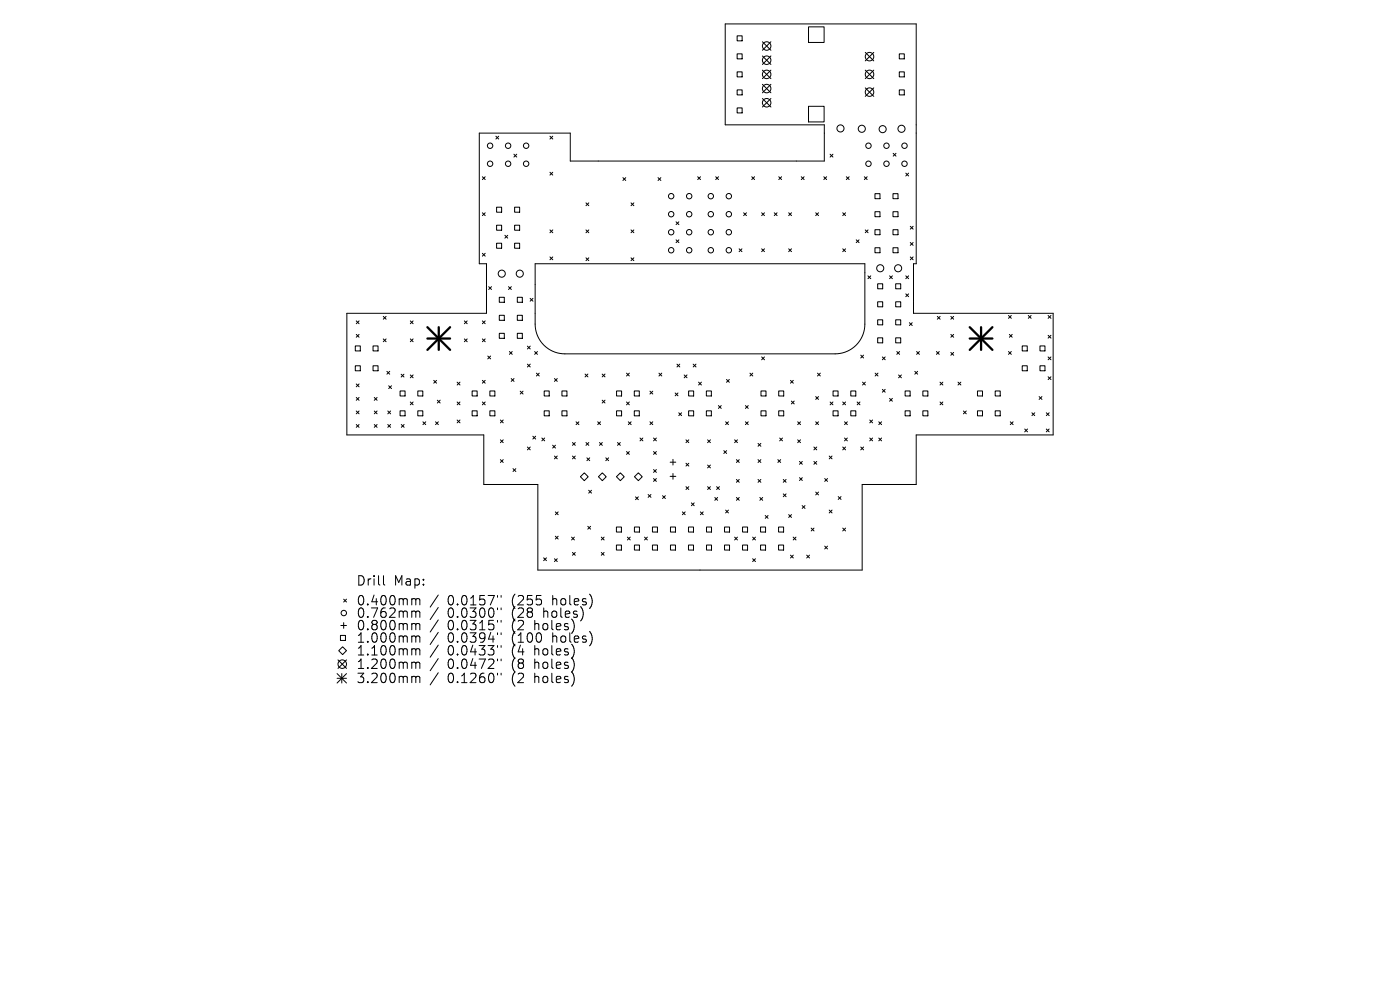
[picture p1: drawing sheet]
<svg xmlns="http://www.w3.org/2000/svg" width="297mm" height="210mm" viewBox="0 0 297 210" stroke-linecap="round" stroke-linejoin="round" font-family="sans-serif">
<defs><g id="words">
<g font-size="2.8">
<text x="75.5" y="124.5">Drill</text>
<text x="83.5" y="124.5">Map:</text>
<text x="75.5" y="128.7">0.400mm</text>
<text x="75.5" y="131.3">0.762mm</text>
<text x="95" y="128.7">0.0157&quot;</text>
<text x="95" y="131.3">0.0300&quot;</text>
<text x="108.7" y="128.7">(255</text>
<text x="108.7" y="131.3">(28</text>
<text x="115.5" y="131.3">holes)</text>
<text x="117.5" y="128.7">holes)</text>
<text x="75.5" y="134">0.800mm</text>
<text x="75.5" y="136.6">1.000mm</text>
<text x="95" y="134">0.0315&quot;</text>
<text x="95" y="136.6">0.0394&quot;</text>
<text x="108.7" y="134">(2</text>
<text x="108.7" y="136.6">(100</text>
<text x="113.6" y="134">holes)</text>
<text x="117.5" y="136.6">holes)</text>
<text x="75.5" y="139.3">1.100mm</text>
<text x="75.5" y="142.2">1.200mm</text>
<text x="95" y="139.3">0.0433&quot;</text>
<text x="95" y="142.2">0.0472&quot;</text>
<text x="108.7" y="139.3">(4</text>
<text x="108.7" y="142.2">(8</text>
<text x="113.6" y="139.3">holes)</text>
<text x="113.6" y="142.2">holes)</text>
<text x="75.5" y="145.2">3.200mm</text>
<text x="95" y="145.2">0.1260&quot;</text>
<text x="108.7" y="145.2">(2</text>
<text x="113.6" y="145.2">holes)</text>
</g>
</g></defs>
<g fill="none" stroke="#000" stroke-width=".21">
<path d="M156.4 7.6h1v1.1h-1zM156.4 11.4h1v1.1h-1zM156.4 15.2h1v1.1h-1zM156.4 19.1h1v1h-1zM161.7 14.9l1.8 1.8M161.7 8.9l1.8 1.8M161.7 11.9l1.8 1.8M161.7 17.9l1.8 1.8M163.5 8.9l-1.8 1.8M163.5 11.9l-1.8 1.8M163.5 14.9l-1.8 1.8M163.5 17.9l-1.8 1.8"/>
<path d="M171.5 5.7h3.3v3.3h-3.3zM183.6 11.1l1.8 1.8M183.6 14.9l1.8 1.8M183.6 18.6l1.8 1.8M185.4 11.1l-1.8 1.8M185.4 14.9l-1.8 1.8M185.4 18.6l-1.8 1.8M190.8 11.4h1v1.1h-1zM190.8 15.2h1v1.1h-1zM190.8 19.1h1v1h-1zM101.7 28.2h19.3v6h53.9v-7.7h-21v-21.4h40.5v50.9h-.6v10.5h29.6v25.8h-29v10.5h-11.5v18.1h-68.8v-18.1h-11.5v-10.5h-29v-25.8h29.6v-10.5h-1.5zM102.3 37.5l.6 .6"/>
<path d="M102.9 37.5l-.6 .6M105.2 28.9l.6 .6M105.8 28.9l-.6 .6M109 32.7l.6 .6M109.6 32.7l-.6 .6M116.7 28.9l.6 .6M116.7 36.5l.6 .6M117.3 36.5l-.6 .6M117.3 28.9l-.6 .6M132.1 37.7l.6 .6M132.7 37.7l-.6 .6M139.6 37.7l.6 .6"/>
<path d="M140.2 37.7l-.6 .6M148 37.5l.6 .6M148.6 37.5l-.6 .6M151.8 37.5l.6 .6M152.4 37.5l-.6 .6M156.4 22.9h1v1.1h-1zM159.5 37.5l.6 .6M160.1 37.5l-.6 .6M161.7 20.9l1.8 1.8M163.5 20.9l-1.8 1.8M165.2 37.5l.6 .6M165.8 37.5l-.6 .6"/>
<path d="M170 37.5l.6 .6M170.6 37.5l-.6 .6M171.5 22.6h3.3v3.3h-3.3zM174.8 37.5l.6 .6M175.4 37.5l-.6 .6M176.1 32.7l.6 .6M176.7 32.7l-.6 .6M179.5 37.5l.6 .6M180.1 37.5l-.6 .6M183.4 37.5l.6 .6M184 37.5l-.6 .6M189.5 32.5l.6 .6"/>
<path d="M190.1 32.5l-.6 .6M192.2 36.7l.6 .6M192.8 36.7l-.6 .6M102.3 45.1l.6 .6M102.3 53.7l.6 .6M102.9 45.1l-.6 .6M102.9 53.7l-.6 .6M105.4 44h1v1h-1zM105.4 47.8h1v1h-1zM105.4 51.6h1v1.1h-1zM107.1 49.9l.6 .6M107.7 49.9l-.6 .6"/>
<path d="M109.2 44h1v1h-1zM109.2 47.8h1v1h-1zM109.2 51.6h1v1.1h-1zM113.5 56h70v12.8a6.3 6.3 0 0 1-6.3 6.3h-57.4a6.3 6.3 0 0 1-6.3-6.3zM116.7 48.8l.6 .6M116.7 54.5l.6 .6M117.3 48.8l-.6 .6M117.3 54.5l-.6 .6M124.3 43l.6 .6M124.3 48.8l.6 .6M124.3 54.7l.6 .6M124.9 54.7l-.6 .6"/>
<path d="M124.9 43l-.6 .6M124.9 48.8l-.6 .6M133.9 43l.6 .6M133.9 48.8l.6 .6M133.9 54.7l.6 .6M134.5 48.8l-.6 .6M134.5 43l-.6 .6M134.5 54.7l-.6 .6M143.4 47l.6 .7M143.4 50.9l.6 .6M144 47l-.6 .7M144 50.9l-.6 .6"/>
<path d="M156.8 52.8l.6 .6M157.4 52.8l-.6 .6M157.8 45.1l.6 .6M158.4 45.1l-.6 .6M161.6 45.1l.6 .6M161.6 52.8l.6 .6M162.2 45.1l-.6 .6M162.2 52.8l-.6 .6M164.3 45.1l.6 .6M164.9 45.1l-.6 .6M167.3 45.1l.6 .6M167.3 52.8l.6 .6"/>
<path d="M167.9 45.1l-.6 .6M167.9 52.8l-.6 .6M173 45.1l.6 .6M173.6 45.1l-.6 .6M178.8 45.1l.6 .6M178.8 52.8l.6 .6M179.4 45.1l-.6 .6M179.4 52.8l-.6 .6M181.6 50.9l.6 .6M182.2 50.9l-.6 .6M183.6 48.8l.6 .6M184.1 58.5l.6 .6"/>
<path d="M184.2 48.8l-.6 .6M184.7 58.5l-.6 .6M185.6 41.1h1.1v1h-1.1zM185.6 44.9h1.1v1.1h-1.1zM185.6 48.7h1.1v1.1h-1.1zM185.6 52.6h1.1v1h-1.1zM188.7 58.5l.6 .6M189.3 58.5l-.6 .6M189.4 41.1h1.1v1h-1.1zM189.4 44.9h1.1v1.1h-1.1zM189.4 48.7h1.1v1.1h-1.1zM189.4 52.6h1.1v1h-1.1z"/>
<path d="M192.2 58.5l.6 .6M192.8 58.5l-.6 .6M193.1 48l.6 .6M193.1 51.4l.6 .6M193.1 54.5l.6 .6M193.7 54.5l-.6 .6M193.7 48l-.6 .6M193.7 51.4l-.6 .6M75.4 73.4h1v1h-1zM75.4 77.6h1v1.1h-1zM75.6 68.1l.6 .6M75.6 70.9l.6 .6"/>
<path d="M76.2 68.1l-.6 .6M76.2 70.9l-.6 .6M79.1 73.4h1.1v1h-1.1zM79.1 77.6h1.1v1.1h-1.1zM81.3 67.1l.6 .6M81.3 71.9l.6 .6M81.9 67.1l-.6 .6M81.9 71.9l-.6 .6M82.1 78.8l.6 .6M82.7 78.8l-.6 .6M85.1 79.4l.6 .6M85.7 79.4l-.6 .6"/>
<path d="M87 79.5l.6 .6M87 68.1l.6 .6M87 71.9l.6 .6M87.6 79.5l-.6 .6M87.6 68.1l-.6 .6M87.6 71.9l-.6 .6M98.5 68.1l.6 .6M98.5 71.9l.6 .6M99.1 68.1l-.6 .6M99.1 71.9l-.6 .6M102.3 71.9l.6 .6M102.3 68.1l.6 .6"/>
<path d="M102.9 68.1l-.6 .6M102.9 71.9l-.6 .6M103.5 75.5l.6 .6M103.7 60.8l.6 .6M104.1 75.5l-.6 .6M104.3 60.8l-.6 .6M105.9 63.1h1.1v1h-1.1zM105.9 66.9h1.1v1h-1.1zM105.9 70.7h1.1v1.1h-1.1zM107.9 60.8l.6 .6M108.1 74.6l.6 .6M108.5 60.8l-.6 .6"/>
<path d="M108.7 74.6l-.6 .6M109.7 63.1h1.1v1h-1.1zM109.7 66.9h1.1v1h-1.1zM109.7 70.7h1.1v1.1h-1.1zM111.9 73.4l.6 .6M111.9 77.2l.6 .6M112.5 63.3l.6 .6M112.5 73.4l-.6 .6M112.5 77.2l-.6 .6M113.1 63.3l-.6 .6M113.4 74.6l.6 .6M113.8 79.2l.6 .6"/>
<path d="M114 74.6l-.6 .6M114.4 79.2l-.6 .6M124.1 79.3l.6 .6M124.7 79.3l-.6 .6M127.8 79.3l.6 .6M128.4 79.3l-.6 .6M132.9 79.2l.6 .6M133.5 79.2l-.6 .6M139.8 79.2l.6 .6M140.4 79.2l-.6 .6M143.6 77.2l.6 .6M144.2 77.2l-.6 .6"/>
<path d="M145.1 79.5l.6 .6M145.7 79.5l-.6 .6M147.1 77.2l.6 .6M147.7 77.2l-.6 .6M159.1 79.2l.6 .6M159.7 79.2l-.6 .6M161.6 75.7l.6 .6M162.2 75.7l-.6 .6M173.4 79.2l.6 .6M174 79.2l-.6 .6M182.6 75.3l.6 .6M183.2 75.3l-.6 .6"/>
<path d="M185.7 79.2l.6 .6M186.2 60.2h1.1v1.1h-1.1zM186.2 64h1.1v1.1h-1.1zM186.2 67.8h1.1v1.1h-1.1zM186.2 71.7h1.1v1h-1.1zM186.3 79.2l-.6 .6M187.2 75.7l.6 .6M187.8 75.7l-.6 .6M190 60.2h1.1v1.1h-1.1zM190 64h1.1v1.1h-1.1zM190 67.8h1.1v1.1h-1.1zM190 71.7h1.1v1h-1.1z"/>
<path d="M190.2 74.6l.6 .6M190.6 79.5l.6 .6M190.8 74.6l-.6 .6M191.2 79.5l-.6 .6M192.2 62.3l.6 .6M192.8 62.3l-.6 .6M192.9 68.5l.6 .6M193.5 68.5l-.6 .6M194.1 78.8l.6 .6M194.4 74.6l.7 .6M194.7 78.8l-.6 .6M195.1 74.6l-.7 .6"/>
<path d="M198.7 74.6l.6 .6M198.8 67.1l.6 .6M199.3 74.6l-.6 .6M199.4 67.1l-.6 .6M201.7 67.1l.6 .6M201.7 70.9l.6 .6M201.7 74.8l.6 .6M202.3 74.8l-.6 .6M202.3 70.9l-.6 .6M202.3 67.1l-.6 .6M213.9 66.9l.6 .6M213.9 74.6l.6 .6"/>
<path d="M214.1 70.9l.6 .6M214.5 66.9l-.6 .6M214.5 74.6l-.6 .6M214.7 70.9l-.6 .6M216.9 73.4h1v1h-1zM216.9 77.6h1v1.1h-1zM218.1 66.9l.7 .6M218.8 66.9l-.7 .6M220.6 73.4h1.1v1h-1.1zM220.6 77.6h1.1v1.1h-1.1zM222.4 71.1l.6 .6M222.4 66.9l.6 .6"/>
<path d="M222.4 75.7l.6 .6M222.4 79.9l.6 .6M223 66.9l-.6 .6M223 71.1l-.6 .6M223 75.7l-.6 .6M223 79.9l-.6 .6M75.6 81.4l.6 .7M75.6 84.3l.6 .6M75.6 87.2l.6 .6M75.6 90l.6 .7M76.2 81.4l-.6 .7M76.2 84.3l-.6 .6"/>
<path d="M76.2 87.2l-.6 .6M76.2 90l-.6 .7M79.4 84.3l.6 .6M79.4 87.2l.6 .6M79.4 90l.6 .7M80 84.3l-.6 .6M80 87.2l-.6 .6M80 90l-.6 .7M82.3 87.2l.6 .6M82.3 90l.6 .7M82.5 81.8l.6 .6M82.9 87.2l-.6 .6"/>
<path d="M82.9 90l-.6 .7M83.1 81.8l-.6 .6M84.9 82.9h1v1.1h-1zM84.9 87.1h1v1.1h-1zM85.1 90l.6 .7M85.7 90l-.6 .7M87 85.3l.6 .6M87.6 85.3l-.6 .6M88.6 82.9h1.1v1.1h-1.1zM88.6 87.1h1.1v1.1h-1.1zM89.7 89.5l.6 .6M90.3 89.5l-.6 .6"/>
<path d="M92 80.7l.6 .6M92.4 89.5l.6 .6M92.6 80.7l-.6 .6M92.8 84.9l.6 .6M93 89.5l-.6 .6M93.4 84.9l-.6 .6M97 89.1l.6 .6M97 81.1l.6 .6M97 85.3l.6 .6M97.6 81.1l-.6 .6M97.6 85.3l-.6 .6M97.6 89.1l-.6 .6"/>
<path d="M100.2 82.9h1v1.1h-1zM100.2 87.1h1v1.1h-1zM102.3 80.7l.6 .6M102.3 85.3l.6 .6M102.9 80.7l-.6 .6M102.9 85.3l-.6 .6M103.9 82.9h1.1v1.1h-1.1zM103.9 87.1h1.1v1.1h-1.1zM106.2 89.1l.6 .6M106.2 93.3l.6 .6M106.2 97.5l.6 .6M106.8 89.1l-.6 .6"/>
<path d="M106.8 93.3l-.6 .6M106.8 97.5l-.6 .6M108.4 80.3l.7 .6M108.8 99.4l.6 .6M109.1 80.3l-.7 .6M109.4 99.4l-.6 .6M110.4 83l.6 .6M111 83l-.6 .6M111.9 94.8l.6 .6M112.5 94.8l-.6 .6M113 92.5l.6 .6M113.6 92.5l-.6 .6"/>
<path d="M114.9 92.9l.6 .6M115.4 82.9h1.1v1.1h-1.1zM115.4 87.1h1.1v1.1h-1.1zM115.5 92.9l-.6 .6M117.2 94.4l.6 .6M117.6 80.3l.6 .6M117.6 96.7l.6 .6M117.8 94.4l-.6 .6M118.2 80.3l-.6 .6M118.2 96.7l-.6 .6M119.2 82.9h1.1v1.1h-1.1zM119.2 87.1h1.1v1.1h-1.1z"/>
<path d="M121.4 93.9l.6 .6M121.4 96.7l.6 .6M122 93.9l-.6 .6M122 96.7l-.6 .6M122.2 89.5l.6 .6M122.8 89.5l-.6 .6M124.3 93.9l.6 .6M124.5 97.1l.6 .6M124.9 93.9l-.6 .6M125.1 97.1l-.6 .6M126.8 89.5l.6 .6M127.2 93.9l.6 .6"/>
<path d="M127.4 89.5l-.6 .6M127.8 84.9l.6 .6M127.8 93.9l-.6 .6M128.4 84.9l-.6 .6M128.5 97.1l.6 .6M129.1 97.1l-.6 .6M130.8 82.9h1.1v1.1h-1.1zM130.8 87.1h1.1v1.1h-1.1zM131 93.9l.6 .6M131.6 93.9l-.6 .6M132.9 95.8l.6 .6M132.9 85.3l.6 .6"/>
<path d="M133.3 89.5l.6 .6M133.5 85.3l-.6 .6M133.5 95.8l-.6 .6M133.9 89.5l-.6 .6M134.6 82.9h1v1.1h-1zM134.6 87.1h1v1.1h-1zM135.8 92.9l.6 .6M136.4 92.9l-.6 .6M137.9 89.5l.6 .6M137.9 83l.6 .6M138.5 83l-.6 .6M138.5 89.5l-.6 .6"/>
<path d="M138.6 95.8l.6 .6M138.6 92.9l.6 .6M138.6 99.6l.6 .6M139.2 92.9l-.6 .6M139.2 95.8l-.6 .6M139.2 99.6l-.6 .6M142.2 98h1.2M142.8 97.4v1.2M143.2 83.4l.6 .6M143.8 83.4l-.6 .6M144 87.6l.6 .6M144.6 87.6l-.6 .6"/>
<path d="M145.5 93.3l.6 .6M145.5 98.3l.6 .6M146.1 82.9h1.1v1.1h-1.1zM146.1 87.1h1.1v1.1h-1.1zM146.1 93.3l-.6 .6M146.1 98.3l-.6 .6M148.2 81.1l.6 .6M148.8 81.1l-.6 .6M149.9 82.9h1v1.1h-1zM149.9 87.1h1v1.1h-1zM150.1 93.3l.6 .6M150.1 98.6l.6 .7"/>
<path d="M150.7 98.6l-.6 .7M150.7 93.3l-.6 .6M152.4 86l.6 .6M153 86l-.6 .6M153.6 95.6l.6 .6M153.9 89.5l.6 .6M154.1 80.5l.6 .6M154.2 95.6l-.6 .6M154.5 89.5l-.6 .6M154.7 80.5l-.6 .6M155.8 93.3l.6 .6M156.2 97.5l.6 .6"/>
<path d="M156.4 93.3l-.6 .6M156.8 97.5l-.6 .6M158.1 86l.6 .6M158.1 89.5l.6 .6M158.7 86l-.6 .6M158.7 89.5l-.6 .6M160.8 94.1l.6 .6M160.8 97.5l.6 .6M161.4 94.1l-.6 .6M161.4 97.5l-.6 .6M161.4 82.9h1.1v1.1h-1.1zM161.4 87.1h1.1v1.1h-1.1z"/>
<path d="M165 97.5l.6 .6M165.2 82.9h1.1v1.1h-1.1zM165.2 87.1h1.1v1.1h-1.1zM165.4 92.9l.6 .6M165.6 97.5l-.6 .6M166 92.9l-.6 .6M167.7 80.7l.6 .6M167.9 85.1l.6 .6M168.3 80.7l-.6 .6M168.5 85.1l-.6 .6M169.2 89.5l.6 .6M169.2 93.3l.6 .6"/>
<path d="M169.6 97.9l.6 .6M169.8 93.3l-.6 .6M169.8 89.5l-.6 .6M170.2 97.9l-.6 .6M172.7 94.8l.6 .6M172.7 97.9l.6 .6M173 84.1l.6 .6M173 89.5l.6 .6M173.3 94.8l-.6 .6M173.3 97.9l-.6 .6M173.6 84.1l-.6 .6M173.6 89.5l-.6 .6"/>
<path d="M175.9 96.7l.6 .6M176.1 85.3l.6 .6M176.5 96.7l-.6 .6M176.7 85.3l-.6 .6M176.7 82.9h1.1v1.1h-1.1zM176.7 87.1h1.1v1.1h-1.1zM178.8 85.3l.6 .6M178.8 94.8l.6 .6M179.2 89.5l.6 .6M179.2 92.9l.6 .6M179.4 94.8l-.6 .6M179.4 85.3l-.6 .6"/>
<path d="M179.8 89.5l-.6 .6M179.8 92.9l-.6 .6M180.5 82.9h1.1v1.1h-1.1zM180.5 87.1h1.1v1.1h-1.1zM181.8 85.3l.6 .6M182.4 85.3l-.6 .6M182.6 94.8l.6 .6M183 81.1l.6 .6M183.2 94.8l-.6 .6M183.6 81.1l-.6 .6M184.5 89.1l.6 .6M184.5 92.9l.6 .6"/>
<path d="M185.1 89.1l-.6 .6M185.1 92.9l-.6 .6M186.4 89.5l.6 .6M186.4 92.9l.6 .6M187 89.5l-.6 .6M187 92.9l-.6 .6M187.2 82.6l.6 .6M187.8 82.6l-.6 .6M188.7 84.5l.6 .6M189.3 84.5l-.6 .6M192 82.9h1.1v1.1h-1.1zM192 87.1h1.1v1.1h-1.1z"/>
<path d="M195.8 82.9h1v1.1h-1zM195.8 87.1h1v1.1h-1zM199.4 81.1l.6 .6M199.4 85.3l.6 .6M200 81.1l-.6 .6M200 85.3l-.6 .6M203.2 81.1l.6 .6M203.8 81.1l-.6 .6M204.4 87.2l.6 .6M205 87.2l-.6 .6M207.4 82.9h1v1.1h-1zM207.4 87.1h1v1.1h-1z"/>
<path d="M211.1 82.9h1.1v1.1h-1.1zM211.1 87.1h1.1v1.1h-1.1zM214.3 89.5l.6 .6M214.9 89.5l-.6 .6M217.4 91l.6 .6M218 91l-.6 .6M218.9 87.6l.6 .6M219.5 87.6l-.6 .6M220.4 84.1l.6 .6M221 84.1l-.6 .6M222 87.6l.6 .6M222 91l.6 .6"/>
<path d="M222.6 87.6l-.6 .6M222.6 91l-.6 .6M115.3 118.3l.6 .6M115.9 118.3l-.6 .6M117.6 118.5l.6 .6M117.8 108.6l.6 .6M117.8 113.7l.6 .6M118.2 118.5l-.6 .6M118.4 108.6l-.6 .6M118.4 113.7l-.6 .6M121.3 113.9l.6 .6M121.4 117.2l.6 .6"/>
<path d="M121.9 113.9l-.6 .6M122 117.2l-.6 .6M124 100.3l.8 .8-.8 .9-.9-.9zM124.7 111.6l.6 .6M124.9 104l.6 .6M125.3 111.6l-.6 .6M125.5 104l-.6 .6M127.6 113.9l.6 .6M127.6 117.2l.6 .6M127.8 100.3l.8 .8-.8 .9-.8-.9zM128.2 113.9l-.6 .6M128.2 117.2l-.6 .6"/>
<path d="M130.8 111.8h1v1.1h-1zM130.8 115.6h1v1.1h-1zM130.8 101.1l.8-.8 .8 .8-.8 .9zM133.1 113.9l.6 .6M133.7 113.9l-.6 .6M134.6 111.8h1.1v1.1h-1.1zM134.6 115.6h1.1v1.1h-1.1zM134.8 105.4l.6 .6M135.4 105.4l-.6 .6M135.4 100.3l.9 .8-.9 .9-.8-.9zM136.7 113.9l.6 .6M137.3 113.9l-.6 .6"/>
<path d="M137.5 104.9l.6 .6M138.1 104.9l-.6 .6M138.4 111.8h1.1v1.1h-1.1zM138.4 115.6h1.1v1.1h-1.1zM138.6 101.5l.6 .6M139.2 101.5l-.6 .6M140.6 105.1l.6 .6M141.2 105.1l-.6 .6M142.2 101.1h1.2M142.2 111.8h1.1v1.1h-1.1zM142.2 115.6h1.1v1.1h-1.1zM142.8 100.5v1.2"/>
<path d="M144.8 108.6l.6 .6M145.4 108.6l-.6 .6M145.5 103.2l.6 .6M146.1 111.8h1v1.1h-1zM146.1 115.6h1v1.1h-1zM146.1 103.2l-.6 .6M146.7 106.7l.6 .6M147.3 106.7l-.6 .6M148.6 108.6l.6 .6M149.2 108.6l-.6 .6M149.9 111.8h1v1.1h-1zM149.9 115.6h1v1.1h-1z"/>
<path d="M150.1 103.2l.6 .6M150.7 103.2l-.6 .6M151.6 105.5l.6 .6M152 103.2l.6 .6M152.2 105.5l-.6 .6M152.6 103.2l-.6 .6M153.7 111.8h1.1v1.1h-1.1zM153.7 115.6h1.1v1.1h-1.1zM153.9 108.2l.6 .6M154.5 108.2l-.6 .6M155.8 113.9l.6 .6M156.2 101.7l.6 .6"/>
<path d="M156.2 105.5l.6 .6M156.4 113.9l-.6 .6M156.8 101.7l-.6 .6M156.8 105.5l-.6 .6M157.5 111.8h1.1v1.1h-1.1zM157.5 115.6h1.1v1.1h-1.1zM159.7 113.9l.6 .6M159.7 118.5l.6 .6M160.3 113.9l-.6 .6M160.3 118.5l-.6 .6M160.8 101.7l.6 .6M161.2 105.5l.6 .6"/>
<path d="M161.3 111.8h1.1v1.1h-1.1zM161.3 115.6h1.1v1.1h-1.1zM161.4 101.7l-.6 .6M161.8 105.5l-.6 .6M162.3 109.4l.6 .6M162.9 109.4l-.6 .6M165.2 111.8h1v1.1h-1zM165.2 115.6h1v1.1h-1zM166.2 101.7l.6 .6M166.2 104.8l.6 .6M166.8 101.7l-.6 .6M166.8 104.8l-.6 .6"/>
<path d="M167.3 109.2l.6 .6M167.7 117.8l.6 .6M167.9 109.2l-.6 .6M168.3 113.9l.6 .6M168.3 117.8l-.6 .6M168.9 113.9l-.6 .6M169.6 101.3l.6 .6M170.2 107.2l.6 .7M170.2 101.3l-.6 .6M170.8 107.2l-.6 .7M171.1 117.8l.6 .6M171.7 117.8l-.6 .6"/>
<path d="M172.1 112l.6 .6M172.7 112l-.6 .6M173 104.4l.6 .6M173.6 104.4l-.6 .6M175 115.9l.6 .6M175 101.5l.6 .6M175.6 101.5l-.6 .6M175.6 115.9l-.6 .6M175.9 108.2l.6 .6M176.5 108.2l-.6 .6M177.8 105.3l.6 .6M178.4 105.3l-.6 .6"/>
<path d="M178.8 112l.6 .6M179.4 112l-.6 .6M71.7 140l1.8 1.8M72.2 134.8h1.1v1.1h-1.1zM72.3 132.7h1.2M72.7 137.2l.8 .8-.8 .9-.8-.9zM72.9 127.1l.6 .6M72.9 132.1v1.2M73.5 127.1l-.6 .6M73.5 140l-1.8 1.8M81.4 122.1v1.7l.2 .3M87.6 127l.5 .1 .1 .2"/>
<path d="M87.6 129.6h.3l.3 .3M87.6 132.3h.3l.3 .3M87.6 134.9h.3l.3 .3M87.6 137.6l.5 .1 .1 .2M88.2 127.3l.3-.3 .5 .1 .1 1.2M88.2 127.3v1M88.2 129.9v1.1M88.2 132.6v1M88.2 135.2v1M88.2 137.9v1M88.2 129.9l.3-.3 .5 .1 .1 1.3M88.2 132.6l.3-.3 .5 .1 .1 1.2"/>
<path d="M88.2 135.2l.3-.3 .5 .1 .1 1.2M88.2 137.9l.3-.3 .5 .1 .1 1.2M93 126.2l-1.7 2.6M93 128.9l-1.7 2.5M93 131.5l-1.7 2.6M93 134.1l-1.7 2.6M93 136.8l-1.7 2.6M93 139.7l-1.7 2.6M105.5 126.3v.4M105.5 129v.3M105.5 131.6v.4M105.5 134.2v.4"/>
<path d="M105.5 136.9v.4M105.5 139.8v.4M106.3 126.3v.4M106.3 129v.3M106.3 131.6v.4M106.3 134.2v.4M106.3 136.9v.4M106.3 139.8v.4M71.5 142.9l2 2M71.5 143.9h2M72.5 142.9v2M73.5 142.9l-2 2"/>
<path d="M87.6 140.5l.5 .1 .1 .2M87.6 143.5h.3l.3 .3M88.2 140.8v1M88.2 143.8v1M88.2 140.8l.3-.3 .5 .1 .1 1.2M88.2 143.8l.3-.3 .5 .1 .1 1.2M93 142.7l-1.7 2.6M105.5 142.8v.4M106.3 142.8v.4"/>
<circle cx="162.6" cy="9.8" r=".9"/>
<circle cx="162.6" cy="12.8" r=".9"/>
<circle cx="162.6" cy="15.8" r=".9"/>
<circle cx="162.6" cy="18.8" r=".9"/>
<circle cx="184.5" cy="12" r=".9"/>
<circle cx="184.5" cy="15.8" r=".9"/>
<circle cx="184.5" cy="19.5" r=".9"/>
<circle cx="104" cy="34.7" r=".57"/>
<circle cx="104" cy="30.9" r=".57"/>
<circle cx="107.8" cy="34.7" r=".57"/>
<circle cx="107.8" cy="30.9" r=".57"/>
<circle cx="111.6" cy="34.7" r=".57"/>
<circle cx="111.6" cy="30.9" r=".57"/>
<circle cx="162.6" cy="21.8" r=".9"/>
<circle cx="178.3" cy="27.2" r=".75"/>
<circle cx="182.8" cy="27.3" r=".75"/>
<circle cx="184.2" cy="34.7" r=".57"/>
<circle cx="184.2" cy="30.9" r=".57"/>
<circle cx="187.2" cy="27.4" r=".75"/>
<circle cx="188.1" cy="34.7" r=".57"/>
<circle cx="188.1" cy="30.9" r=".57"/>
<circle cx="191.2" cy="27.3" r=".75"/>
<circle cx="191.9" cy="34.7" r=".57"/>
<circle cx="191.9" cy="30.9" r=".57"/>
<circle cx="106.4" cy="58.1" r=".75"/>
<circle cx="110.3" cy="58.1" r=".75"/>
<circle cx="142.4" cy="41.6" r=".57"/>
<circle cx="142.4" cy="49.3" r=".57"/>
<circle cx="142.4" cy="45.4" r=".57"/>
<circle cx="142.4" cy="53.1" r=".57"/>
<circle cx="146.2" cy="41.6" r=".57"/>
<circle cx="146.2" cy="49.3" r=".57"/>
<circle cx="146.2" cy="45.4" r=".57"/>
<circle cx="146.2" cy="53.1" r=".57"/>
<circle cx="150.8" cy="41.6" r=".57"/>
<circle cx="150.8" cy="49.3" r=".57"/>
<circle cx="150.8" cy="53.1" r=".57"/>
<circle cx="150.8" cy="45.4" r=".57"/>
<circle cx="154.6" cy="41.6" r=".57"/>
<circle cx="154.6" cy="49.3" r=".57"/>
<circle cx="154.6" cy="45.4" r=".57"/>
<circle cx="154.6" cy="53.1" r=".57"/>
<circle cx="186.7" cy="56.9" r=".75"/>
<circle cx="190.5" cy="56.9" r=".75"/>
<circle cx="72.9" cy="130" r=".57"/>
<circle cx="72.6" cy="140.9" r=".9"/>
</g>
<path d="M90.7 69.4l4.8 4.8M90.7 71.8h4.8M93.1 69.4v4.8M95.5 69.4l-4.8 4.8M205.7 71.8h4.8M205.7 69.4l4.8 4.8M208.1 69.4v4.8M210.5 69.4l-4.8 4.8" fill="none" stroke="#000" stroke-width=".48"/>
<use href="#words"/>
</svg>
